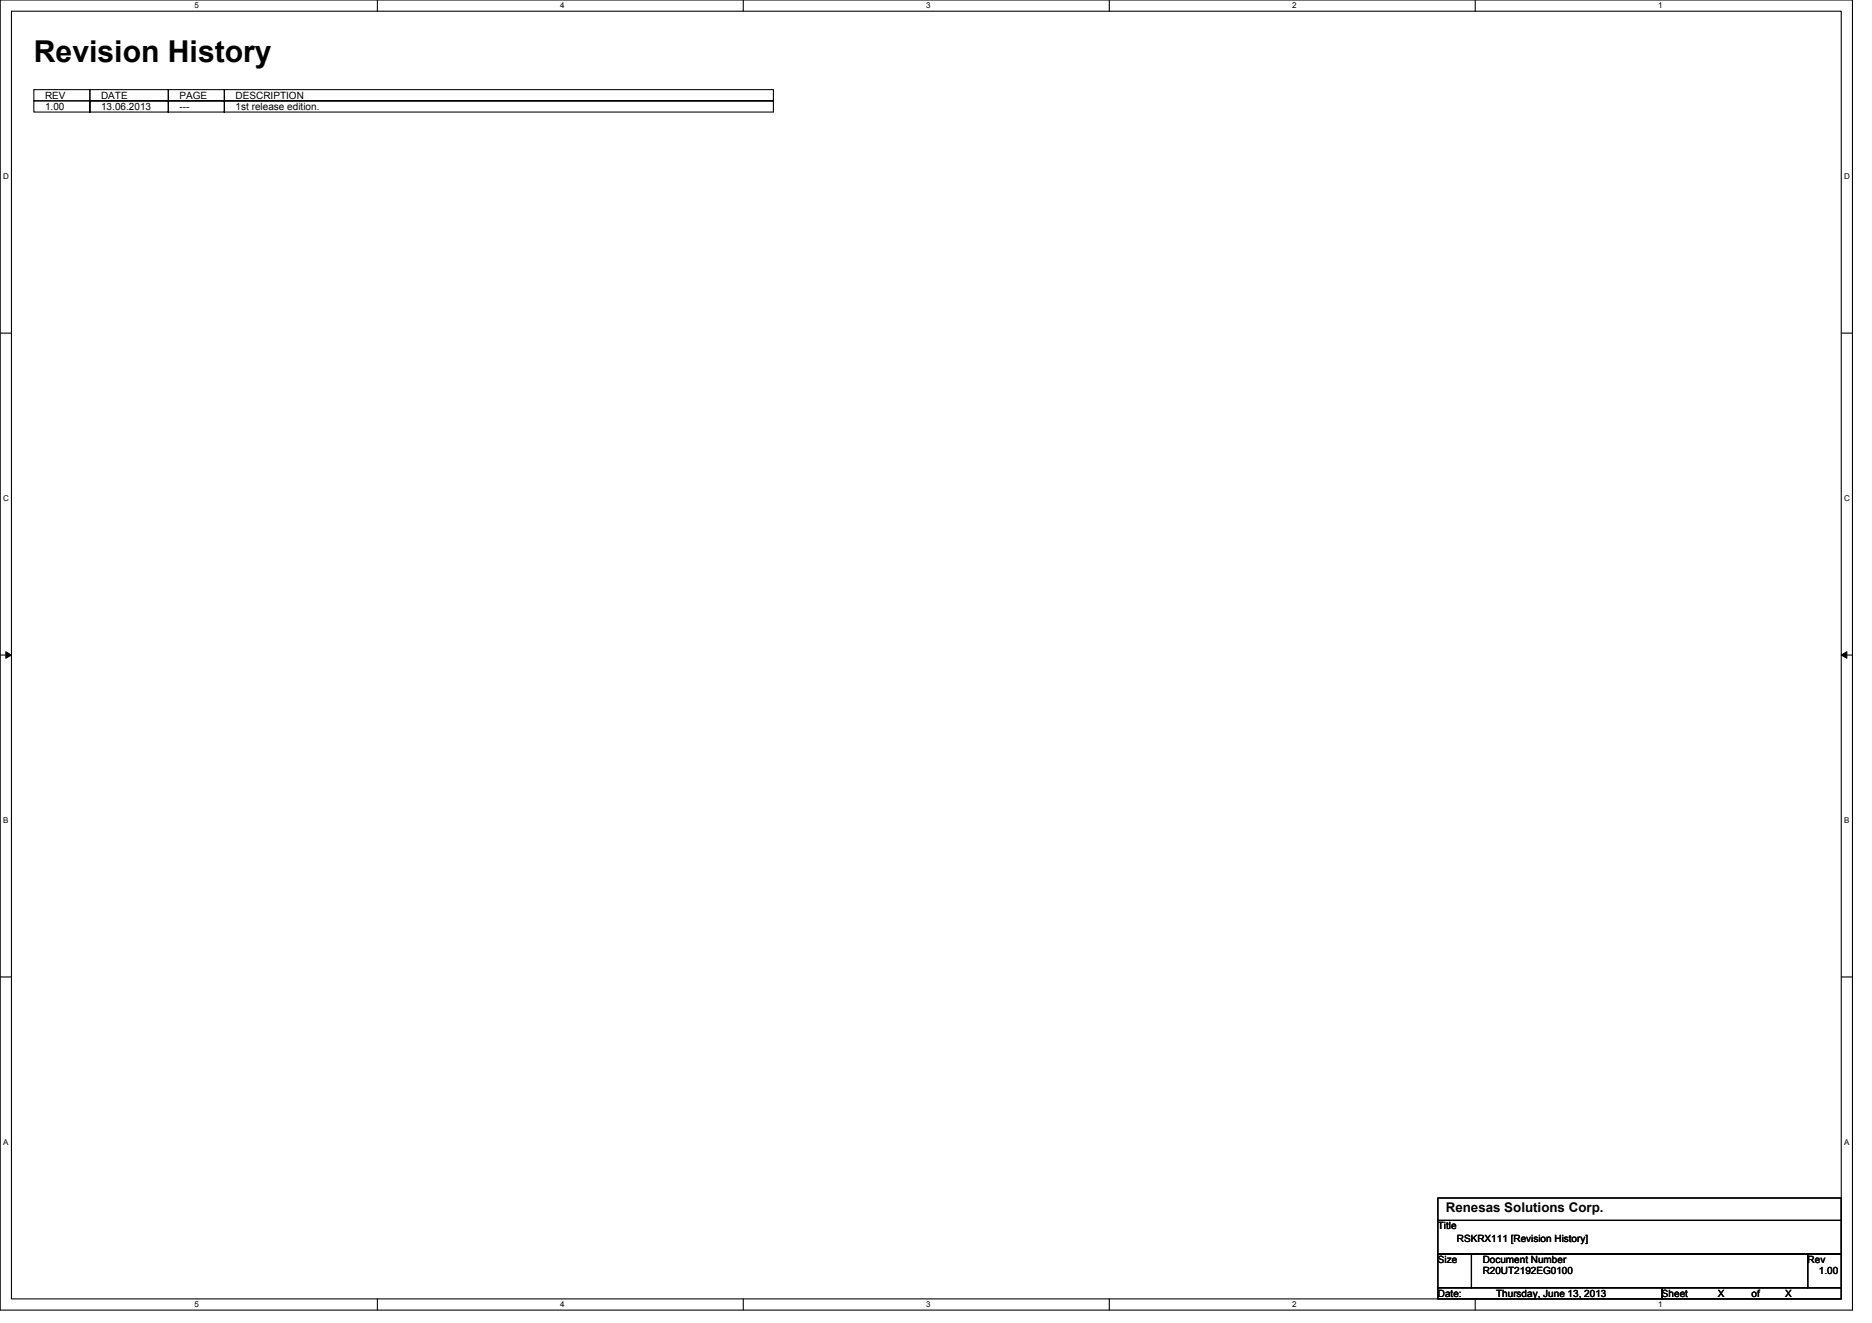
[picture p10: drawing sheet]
<svg xmlns="http://www.w3.org/2000/svg" width="297mm" height="210mm" viewBox="0 0 297 210" stroke-linecap="round" stroke-linejoin="round" font-family="sans-serif">
<defs><g id="words">
<text font-size="4.8" x="5.4" y="9.8">Revision History</text>
<text font-size="2.1" x="229.4" y="192.2">Renesas Solutions Corp.</text>
<g font-size="1.6">
<text x="7.2" y="15.6">REV</text>
<text x="7.2" y="17.4">1.00</text>
<text x="16" y="15.6">DATE</text>
<text x="16" y="17.4">13.06.2013</text>
<text x="28.5" y="17.4">---</text>
<text x="28.5" y="15.6">PAGE</text>
<text x="37.4" y="17.4">1st release edition.</text>
<text x="37.4" y="15.6">DESCRIPTION</text>
<text x="228.2" y="195.1">Title</text>
<text x="231.2" y="197">RSKRX111 [Revision History]</text>
<text x="228.2" y="200.4">Size</text>
<text x="235.3" y="200.4">Document Number</text>
<text x="235.3" y="202.2">R20UT2192EG0100</text>
<text x="286.8" y="200.4">Rev</text>
<text x="288.6" y="202.2">1.00</text>
<text x="228.2" y="205.7">Date:</text>
<text x="237.4" y="205.7">Thursday, June 13, 2013</text>
<text x="263.7" y="205.7">Sheet</text>
<text x="272.6" y="205.7">X</text>
<text x="277.9" y="205.7">of</text>
<text x="283.3" y="205.7">X</text>
</g>
<g font-size="1.3">
<text x="30.8" y="1.3">5</text>
<text x="88.9" y="1.3">4</text>
<text x="147" y="1.3">3</text>
<text x="205" y="1.3">2</text>
<text x="263.1" y="1.3">1</text>
<text x=".5" y="28.4">D</text>
<text x="292.6" y="28.4">D</text>
<text x=".5" y="79.5">C</text>
<text x="292.6" y="79.5">C</text>
<text x=".5" y="130.6">B</text>
<text x="292.6" y="130.6">B</text>
<text x=".5" y="181.7">A</text>
<text x="292.6" y="181.7">A</text>
<text x="30.8" y="207.4">5</text>
<text x="88.9" y="207.4">4</text>
<text x="147" y="207.4">3</text>
<text x="205" y="207.4">2</text>
<text x="263.1" y="207.4">1</text>
</g>
</g></defs>
<path d="M0 0h293.9v207.9h-293.9zM1.8 1.8h290.4v204.3h-290.4z" fill="none" stroke="#000" stroke-width=".17"/>
<g fill="#fff">
<path d="M30.8 .2h.7v1.4h-.7z"/>
<path d="M30.8 206.3h.7v1.4h-.7z"/>
</g>
<path d="M59.9 0v1.8M59.9 206.1v1.8" fill="none" stroke="#000" stroke-width=".17"/>
<g fill="#fff">
<path d="M88.9 .2h.7v1.4h-.7z"/>
<path d="M88.9 206.3h.7v1.4h-.7z"/>
</g>
<path d="M117.9 0v1.8M117.9 206.1v1.8" fill="none" stroke="#000" stroke-width=".17"/>
<g fill="#fff">
<path d="M147 .2h.7v1.4h-.7z"/>
<path d="M147 206.3h.7v1.4h-.7z"/>
</g>
<path d="M176 0v1.8M176 206.1v1.8" fill="none" stroke="#000" stroke-width=".17"/>
<g fill="#fff">
<path d="M205 .2h.7v1.4h-.7z"/>
<path d="M205 206.3h.7v1.4h-.7z"/>
</g>
<path d="M234.1 0v1.8M234.1 206.1v1.8" fill="none" stroke="#000" stroke-width=".17"/>
<g fill="#fff">
<path d="M263.1 .2h.7v1.4h-.7z"/>
<path d="M263.1 206.3h.7v1.4h-.7z"/>
<path d="M.5 27.3h.9v1.4h-.9z"/>
<path d="M292.6 27.3h.9v1.4h-.9z"/>
<path d="M.5 78.4h.9v1.4h-.9z"/>
<path d="M292.6 78.4h.9v1.4h-.9z"/>
</g>
<path d="M0 52.9h1.8M292.2 52.9h1.7" fill="none" stroke="#000" stroke-width=".17"/>
<g fill="#fff">
<path d="M.5 129.5h.8v1.4h-.8z"/>
<path d="M292.6 129.5h.9v1.4h-.9z"/>
</g>
<path d="M0 103.9h1.8M292.2 103.9h1.7" fill="none" stroke="#000" stroke-width=".17"/>
<path d="M.9 103.4l.9 .5-.9 .5zM292.2 103.9l.8-.5v1z" fill="#000" stroke="#000" stroke-width=".16"/>
<g fill="#fff">
<path d="M.5 180.5h.8v1.4h-.8z"/>
<path d="M292.6 180.5h.9v1.4h-.9z"/>
</g>
<g fill="none" stroke="#000" stroke-width=".17">
<path d="M5.4 14.2h8.9v1.8h-8.9zM5.4 16h8.9v1.8h-8.9zM14.3 14.2h12.4v1.8h-12.4zM14.3 16h12.4v1.8h-12.4zM26.7 14.2h8.9v1.8h-8.9zM26.7 16h8.9v1.8h-8.9zM35.6 14.2h87.1v1.8h-87.1zM35.6 16h87.1v1.8h-87.1zM0 155h1.8M292.2 155h1.7M228.2 190.1h64v3.5h-64zM228.2 193.6h64v5.4h-64z"/>
<path d="M228.2 199h5.3v5.3h-5.3zM233.5 199h53.3v5.3h-53.3zM286.8 199h5.4v5.3h-5.4zM228.2 204.3h35.5v1.8h-35.5zM263.7 204.3h28.5v1.8h-28.5z"/>
</g>
<use href="#words"/>
</svg>
